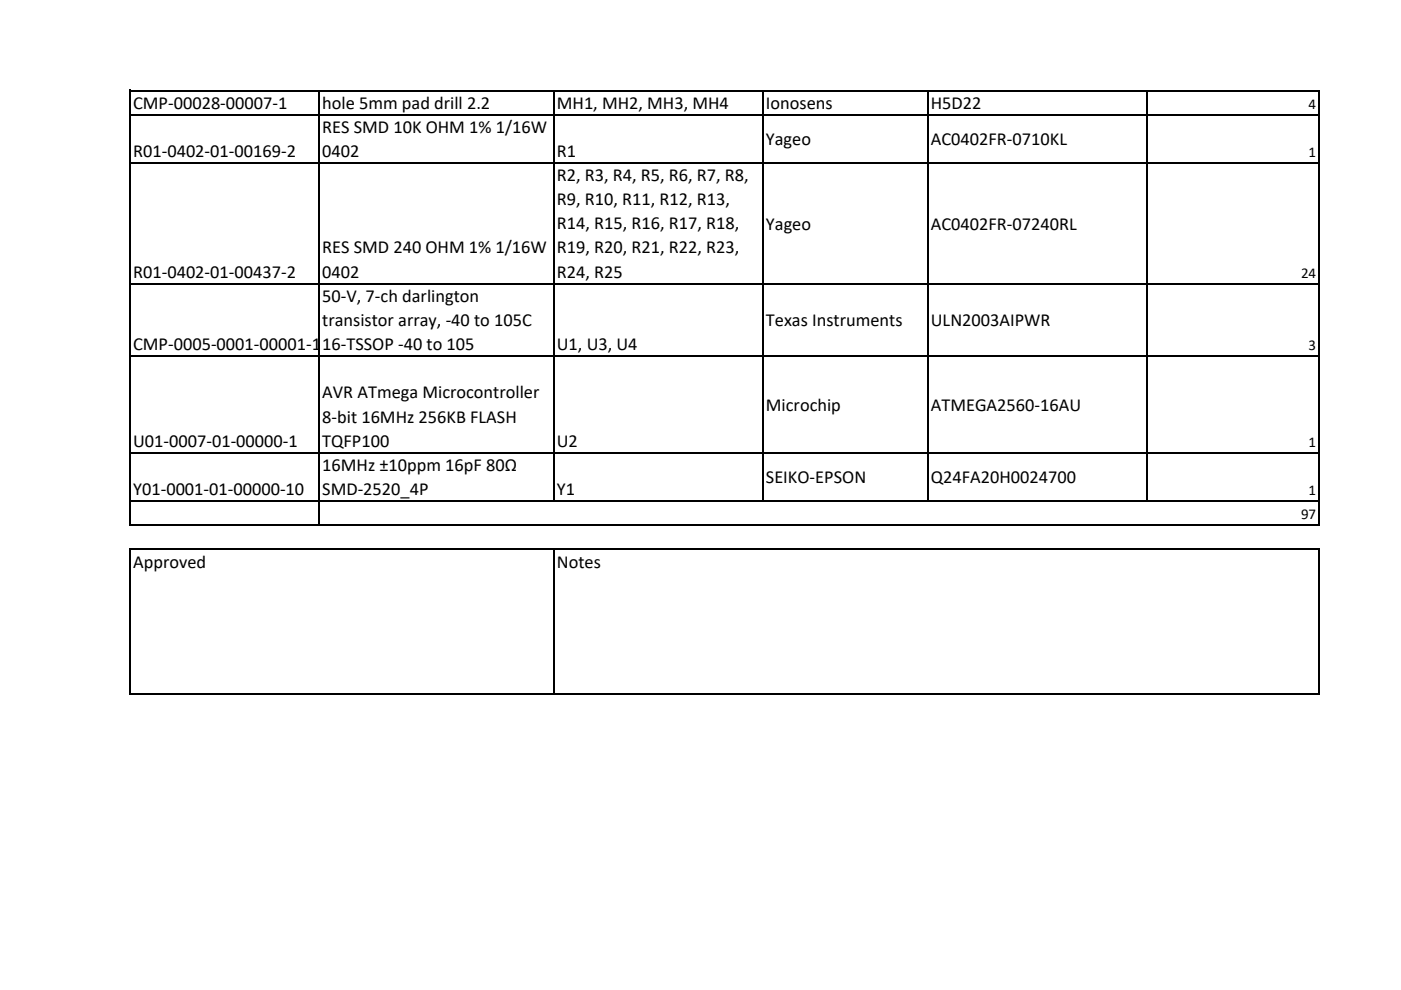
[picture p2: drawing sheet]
<svg xmlns="http://www.w3.org/2000/svg" width="297mm" height="210mm" viewBox="0 0 297 210" stroke-linecap="round" stroke-linejoin="round" font-family="sans-serif">
<defs><g id="words">
<g font-size="3.9">
<text x="28.2" y="23.1">CMP‐00028‐00007‐1</text>
<text x="68.3" y="23">hole 5mm pad drill 2.2</text>
<text x="118.1" y="23">MH1, MH2, MH3, MH4</text>
<text x="162.4" y="23.1">Ionosens</text>
<text x="197.4" y="23.1">H5D22</text>
<text x="68.3" y="28.2">RES SMD 10K OHM 1% 1/16W</text>
<text x="28.2" y="33.3">R01‐0402‐01‐00169‐2</text>
<text x="68.3" y="33.3">0402</text>
<text x="118.1" y="33.3">R1</text>
<text x="162.4" y="30.8">Yageo</text>
<text x="197.4" y="30.8">AC0402FR‐0710KL</text>
<text x="118.1" y="38.4">R2, R3, R4, R5, R6, R7, R8,</text>
<text x="118.1" y="43.5">R9, R10, R11, R12, R13,</text>
<text x="68.3" y="53.8">RES SMD 240 OHM 1% 1/16W</text>
<text x="118.1" y="48.6">R14, R15, R16, R17, R18,</text>
<text x="118.1" y="53.8">R19, R20, R21, R22, R23,</text>
<text x="162.4" y="48.7">Yageo</text>
<text x="197.4" y="48.7">AC0402FR‐07240RL</text>
<text x="28.2" y="58.9">R01‐0402‐01‐00437‐2</text>
<text x="68.3" y="58.9">0402</text>
<text x="118.1" y="58.9">R24, R25</text>
<text x="68.3" y="64">50‐V, 7‐ch darlington</text>
<text x="68.3" y="69.1">transistor array, ‐40 to 105C</text>
<text x="162.4" y="69.2">Texas Instruments</text>
<text x="197.4" y="69.2">ULN2003AIPWR</text>
<text x="28.2" y="74.3">CMP‐0005‐0001‐00001‐1</text>
<text x="68.3" y="74.3">16‐TSSOP ‐40 to 105</text>
<text x="118.1" y="74.3">U1, U3, U4</text>
<text x="68.3" y="84.5">AVR ATmega Microcontroller</text>
<text x="68.3" y="89.6">8‐bit 16MHz 256KB FLASH</text>
<text x="162.4" y="87.1">Microchip</text>
<text x="197.4" y="87.1">ATMEGA2560‐16AU</text>
<text x="28.2" y="94.8">U01‐0007‐01‐00000‐1</text>
<text x="68.3" y="94.7">TQFP100</text>
<text x="118.1" y="94.7">U2</text>
<text x="68.3" y="99.9">16MHz ±10ppm 16pF 80Ω</text>
<text x="28.2" y="105">Y01‐0001‐01‐00000‐10</text>
<text x="68.3" y="105">SMD‐2520_4P</text>
<text x="118.1" y="105">Y1</text>
<text x="162.4" y="102.5">SEIKO‐EPSON</text>
<text x="197.4" y="102.5">Q24FA20H0024700</text>
<text x="28.2" y="120.4">Approved</text>
<text x="118.1" y="120.4">Notes</text>
</g>
<g font-size="3.2">
<text x="277.4" y="23.1">4</text>
<text x="277.4" y="33.3">1</text>
<text x="275.8" y="58.9">24</text>
<text x="277.4" y="74.3">3</text>
<text x="277.4" y="94.8">1</text>
<text x="277.4" y="105">1</text>
<text x="275.8" y="110.2">97</text>
</g>
</g></defs>
<g fill="none" stroke="#000" stroke-width=".34">
<path d="M27.6 19v92.6M27.7 19.2h252.1M67.6 19.4v92.2M117.4 19.4v87.1M161.7 19.4v87.1M196.7 19.4v87.1M243.3 19.4v87.1M279.7 19.4v92.2M27.7 24.3h252.1M27.7 34.6h252.1M27.7 60.2h252.1M27.7 75.6h252.1"/>
<path d="M27.7 96.1h252.1M27.6 116.4v31M27.7 106.3h252.1M27.7 111.4h252.1M27.7 116.5h252.1M117.4 116.7v30.7M279.7 116.7v30.7M27.7 147.3h252.1"/>
</g>
<use href="#words"/>
</svg>
